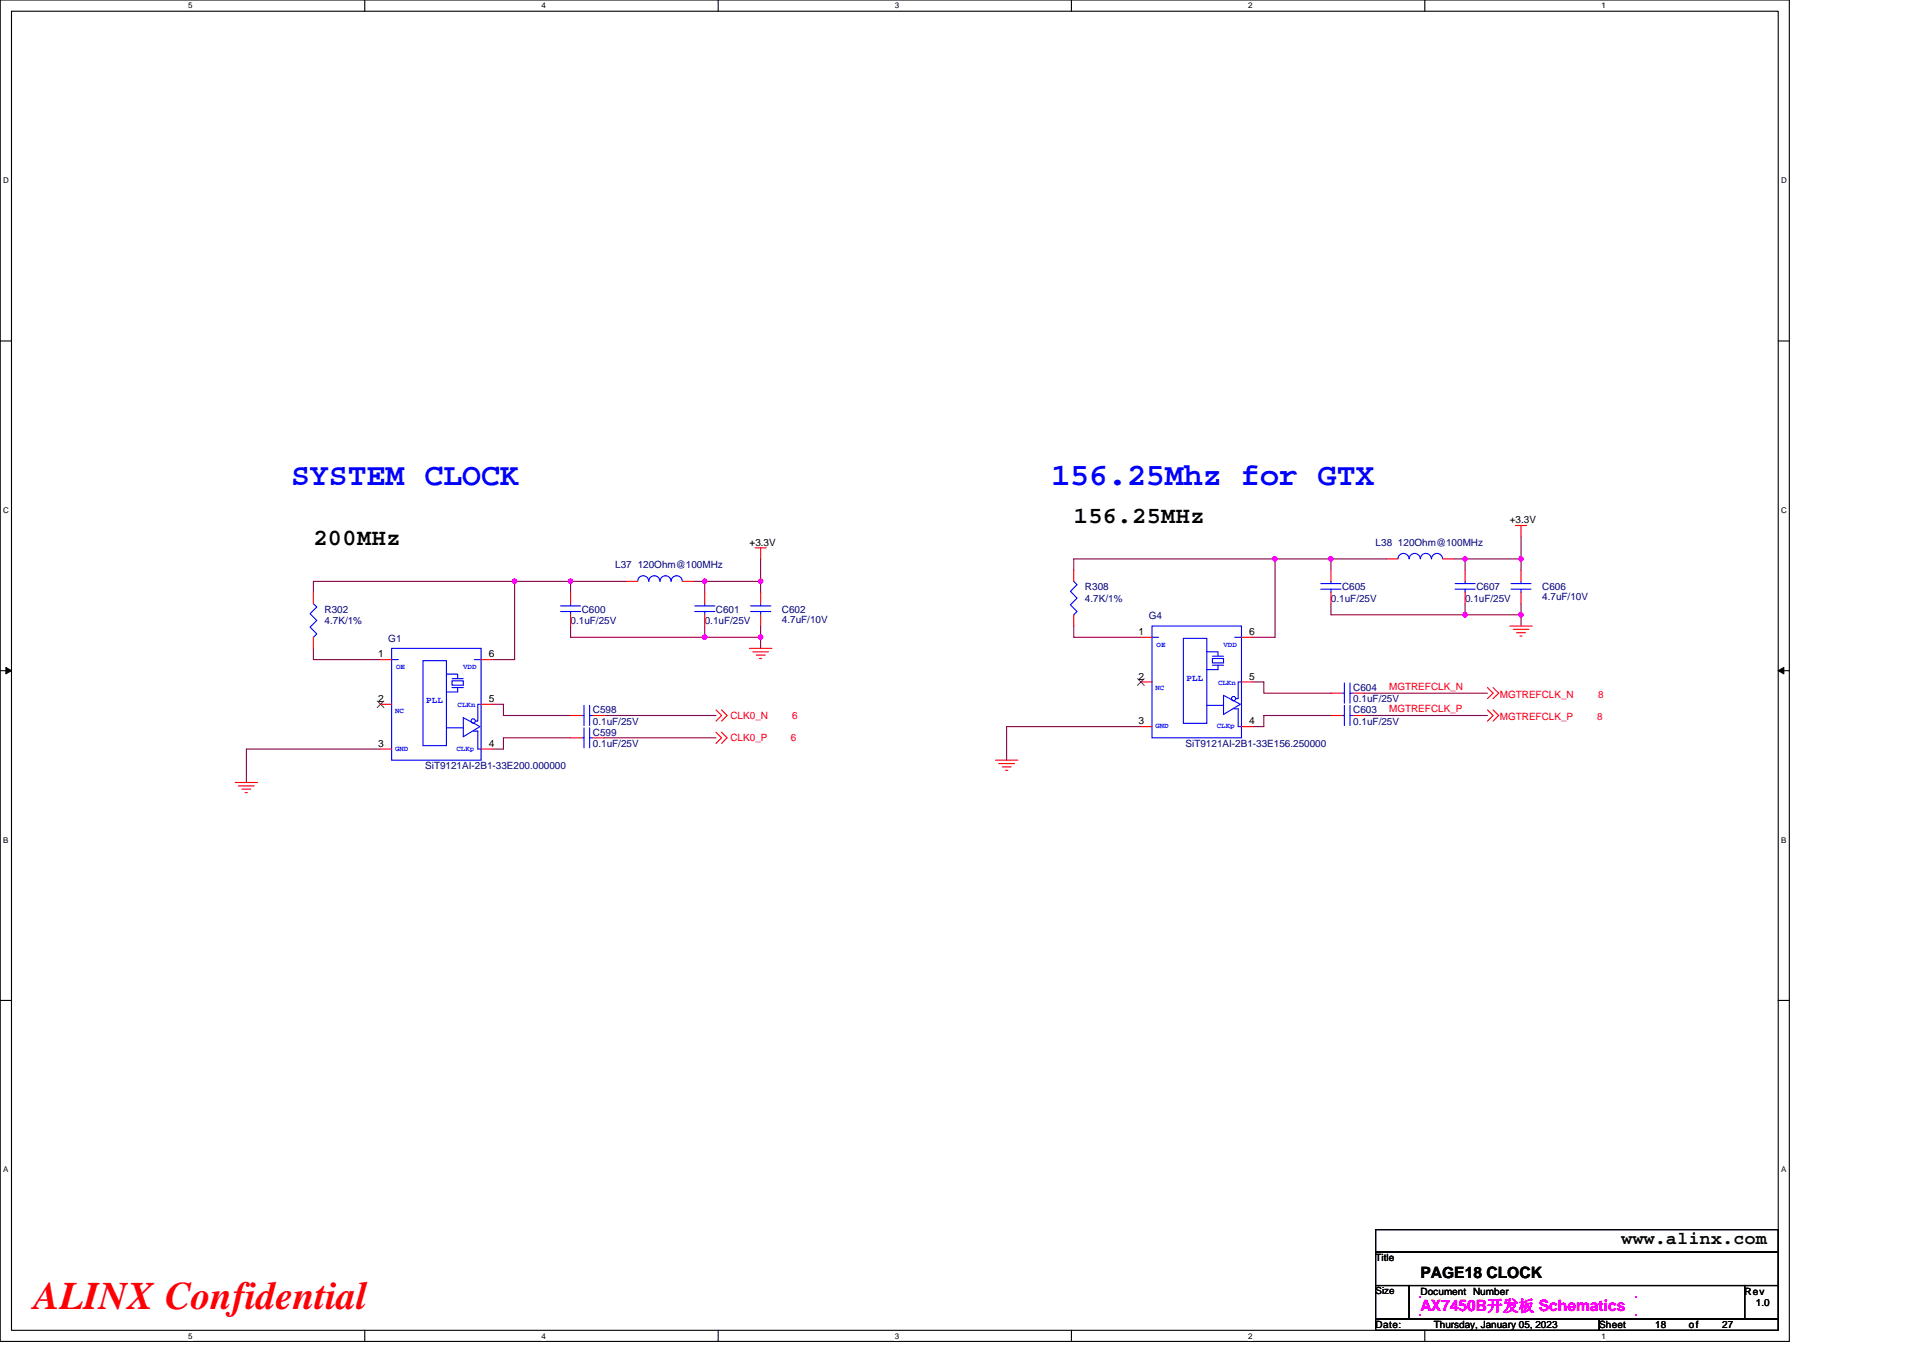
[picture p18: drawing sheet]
<svg xmlns="http://www.w3.org/2000/svg" width="297mm" height="210mm" viewBox="0 0 297 210" stroke-linecap="round" stroke-linejoin="round" font-family="sans-serif">
<defs><g id="words">
<text font-size="6" fill="#f00" x="5.2" y="202.3">ALINX Confidential</text>
<g font-size="4.9" fill="#00f">
<text x="45" y="74.9">SYSTEM CLOCK</text>
<text x="162.4" y="74.9">156.25Mhz for GTX</text>
</g>
<g font-size="3.6">
<text x="165.9" y="80.8">156.25MHz</text>
<text x="48.4" y="84.2">200MHz</text>
</g>
<text font-size="2.8" x="250.5" y="192.3">www.alinx.com</text>
<text font-size="2.4" x="219.4" y="197.4">PAGE18 CLOCK</text>
<text font-size="2.4" fill="#f0f" x="219.4" y="202.6">AX7450B开发板 Schematics</text>
<g font-size="1.5">
<text x="233.2" y="80.9">+3.3V</text>
<text x="115.8" y="84.3">+3.3V</text>
<text x="58.4" y="101.6">1</text>
<text x="75.5" y="101.6">6</text>
<text x="175.8" y="98.1">1</text>
<text x="193" y="98.1">6</text>
<text x="175.8" y="105">2</text>
<text x="193" y="105">5</text>
<text x="58.4" y="108.5">2</text>
<text x="75.5" y="108.5">5</text>
<text x="175.8" y="111.9">3</text>
<text x="193" y="111.9">4</text>
<text x="58.4" y="115.4">3</text>
<text x="75.5" y="115.4">4</text>
<text x="212.5" y="194.9">Title</text>
<text x="212.5" y="200">Size</text>
<text x="219.4" y="200">Document Number</text>
<text x="269.5" y="200">Rev</text>
<text x="271.2" y="201.8">1.0</text>
<text x="212.5" y="205.2">Date:</text>
<text x="221.5" y="205.2">Thursday, January 05, 2023</text>
<text x="247" y="205.2">Sheet</text>
<text x="255.7" y="205.2">18</text>
<text x="260.9" y="205.2">of</text>
<text x="266" y="205.2">27</text>
</g>
<g font-size="1.5" fill="#000080">
<text x="95" y="87.8">L37 120Ohm@100MHz</text>
<text x="212.5" y="84.3">L38 120Ohm@100MHz</text>
<text x="50.1" y="94.7">R302</text>
<text x="89.9" y="94.7">C600</text>
<text x="110.6" y="94.7">C601</text>
<text x="120.8" y="94.7">C602</text>
<text x="167.6" y="91.2">R308</text>
<text x="167.6" y="92.9">4.7K/1%</text>
<text x="177.4" y="95.7">G4</text>
<text x="205.6" y="92.9">0.1uF/25V</text>
<text x="207.3" y="91.2">C605</text>
<text x="226.3" y="92.9">0.1uF/25V</text>
<text x="228" y="91.2">C607</text>
<text x="238.2" y="91.2">C606</text>
<text x="238.2" y="92.8">4.7uF/10V</text>
<text x="50.1" y="96.4">4.7K/1%</text>
<text x="60" y="99.2">G1</text>
<text x="88.1" y="96.4">0.1uF/25V</text>
<text x="108.9" y="96.4">0.1uF/25V</text>
<text x="120.8" y="96.2">4.7uF/10V</text>
<text x="209" y="106.8">C604</text>
<text x="91.6" y="110.2">C598</text>
<text x="91.6" y="112">0.1uF/25V</text>
<text x="91.6" y="113.7">C599</text>
<text x="209" y="110.2">C603</text>
<text x="209" y="112">0.1uF/25V</text>
<text x="209" y="108.5">0.1uF/25V</text>
<text x="65.7" y="118.9">SiT9121AI-2B1-33E200.000000</text>
<text x="91.6" y="115.4">0.1uF/25V</text>
<text x="183.1" y="115.4">SiT9121AI-2B1-33E156.250000</text>
</g>
<g font-size="1.5" fill="#f00">
<text x="214.6" y="106.6">MGTREFCLK_N</text>
<text x="231.7" y="107.8">MGTREFCLK_N</text>
<text x="246.9" y="107.8">8</text>
<text x="112.8" y="111.1">CLK0_N</text>
<text x="122.3" y="111.1">6</text>
<text x="214.6" y="110">MGTREFCLK_P</text>
<text x="231.7" y="111.3">MGTREFCLK_P</text>
<text x="246.7" y="111.3">8</text>
<text x="112.8" y="114.5">CLK0_P</text>
<text x="122.2" y="114.5">6</text>
</g>
<g font-size="1.4" fill="#00f">
<text x="183.3" y="105.2">PLL</text>
<text x="65.8" y="108.6">PLL</text>
</g>
<g font-size="1.2">
<text x="29.1" y="1.3">5</text>
<text x="83.6" y="1.3">4</text>
<text x="138.2" y="1.3">3</text>
<text x="192.8" y="1.3">2</text>
<text x="247.4" y="1.3">1</text>
<text x=".5" y="28.3">D</text>
<text x="275.1" y="28.3">D</text>
<text x=".5" y="79.2">C</text>
<text x="275.1" y="79.2">C</text>
<text x=".5" y="130.2">B</text>
<text x="275.1" y="130.2">B</text>
<text x=".5" y="181.1">A</text>
<text x="275.1" y="181.1">A</text>
<text x="29.1" y="206.8">5</text>
<text x="83.6" y="206.8">4</text>
<text x="138.2" y="206.8">3</text>
<text x="192.8" y="206.8">2</text>
<text x="247.4" y="206.8">1</text>
</g>
<g font-size="1.1" fill="#00f">
<text x="178.6" y="99.9">OE</text>
<text x="189" y="99.9">VDD</text>
<text x="61.2" y="103.4">OE</text>
<text x="71.6" y="103.4">VDD</text>
<text x="178.5" y="106.6">NC</text>
<text x="188.1" y="105.8">CLKn</text>
<text x="61" y="110.1">NC</text>
<text x="70.7" y="109.2">CLKn</text>
<text x="178.5" y="112.5">GND</text>
<text x="188" y="112.5">CLKp</text>
<text x="61" y="116">GND</text>
<text x="70.5" y="116">CLKp</text>
</g>
</g></defs>
<path d="M0 0h276.4v207.3h-276.4zM1.8 1.7h272.9v203.8h-272.9z" fill="none" stroke="#000" stroke-width=".17"/>
<g fill="#fff">
<path d="M29.1 .2h.6v1.4h-.6z"/>
<path d="M29.1 205.7h.6v1.4h-.6z"/>
</g>
<path d="M56.3 0v1.7M56.3 205.5v1.8" fill="none" stroke="#000" stroke-width=".17"/>
<g fill="#fff">
<path d="M83.6 .2h.7v1.4h-.7z"/>
<path d="M83.6 205.7h.7v1.4h-.7z"/>
</g>
<path d="M110.9 0v1.7M110.9 205.5v1.8" fill="none" stroke="#000" stroke-width=".17"/>
<g fill="#fff">
<path d="M138.2 .2h.7v1.4h-.7z"/>
<path d="M138.2 205.7h.7v1.4h-.7z"/>
</g>
<path d="M165.5 0v1.7M165.5 205.5v1.8" fill="none" stroke="#000" stroke-width=".17"/>
<g fill="#fff">
<path d="M192.8 .2h.6v1.4h-.6z"/>
<path d="M192.8 205.7h.6v1.4h-.6z"/>
</g>
<path d="M220.1 0v1.7M220.1 205.5v1.8" fill="none" stroke="#000" stroke-width=".17"/>
<g fill="#fff">
<path d="M247.4 .2h.6v1.4h-.6z"/>
<path d="M247.4 205.7h.6v1.4h-.6z"/>
<path d="M.5 27.2h.8v1.4h-.8z"/>
<path d="M275.1 27.2h.9v1.4h-.9z"/>
<path d="M.5 78.1h.8v1.4h-.8z"/>
<path d="M275.1 78.1h.9v1.4h-.9z"/>
</g>
<path d="M0 52.7h1.8M274.7 52.7h1.7" fill="none" stroke="#000" stroke-width=".17"/>
<g fill="#fff">
<path d="M.5 129.1h.8v1.4h-.8z"/>
<path d="M275.1 129.1h.8v1.4h-.8z"/>
</g>
<path d="M0 103.6h1.8M274.7 103.6h1.7" fill="none" stroke="#000" stroke-width=".17"/>
<path d="M.9 103.1l.9 .5-.9 .5zM274.7 103.6l.8-.5v1z" fill="#000" stroke="#000" stroke-width=".15"/>
<g fill="#fff">
<path d="M.5 180h.8v1.4h-.8z"/>
<path d="M275.1 180h.8v1.4h-.8z"/>
</g>
<path d="M0 154.6h1.8M274.7 154.6h1.7M212.5 190h62.2v3.5h-62.2zM212.5 193.5h62.2v5.1h-62.2zM212.5 198.6h5.2v5.2h-5.2zM217.7 198.6h51.8v5.2h-51.8zM269.5 198.6h5.2v5.2h-5.2zM212.5 203.8h34.5v1.7h-34.5zM247 203.8h27.7v1.7h-27.7z" fill="none" stroke="#000" stroke-width=".17"/>
<g fill="none" stroke="#800040" stroke-width=".17">
<path d="M79.5 89.8h8.6M79.5 89.8v12.1h-3.5M79.5 89.8h-31.1v1.7M88.1 96.7v1.8h20.8M88.1 89.8v1.7M88.1 89.8h8.7M107.1 89.8h1.8M108.9 89.8h8.6v1.7M108.9 89.8v1.7M108.9 96.7v1.8h8.6M117.5 86.4v3.4M117.5 96.7v1.8"/>
<path d="M117.5 98.5v1.7M165.9 96.7v1.8h10.3M197 86.4h8.6M197 86.4v12.1h-3.5M197 86.4h-31.1v1.7M205.6 86.4h8.6M205.6 86.4v1.7M205.6 93.3v1.7h20.7M224.6 86.4h1.7M226.3 86.4h8.6M226.3 95h8.6M226.3 86.4v1.7"/>
<path d="M226.3 93.3v1.7M234.9 82.9v3.5M234.9 93.3v1.7M234.9 95v1.7M234.9 86.4v1.7M48.4 100.2v1.7h10.4M58.8 115.7h-20.7v5.2M76 108.8h1.8v1.8h10.3M88.1 114h-10.3v1.7h-1.8M93.3 114h17.3M93.3 110.6h17.3M176.2 112.3h-20.7v5.2"/>
<path d="M193.5 105.4h1.7v1.7h10.4M205.6 110.6h-10.4v1.7h-1.7M210.8 107.1h19M210.8 110.6h19"/>
</g>
<g fill="#f0f" stroke="#f0f" stroke-width=".17">
<circle cx="117.5" cy="89.8" r=".34"/>
<circle cx="108.9" cy="89.8" r=".34"/>
<circle cx="117.5" cy="98.4" r=".34"/>
<circle cx="108.9" cy="98.4" r=".34"/>
<circle cx="88.1" cy="89.8" r=".34"/>
<circle cx="79.5" cy="89.8" r=".34"/>
<circle cx="234.9" cy="86.4" r=".34"/>
<circle cx="234.9" cy="95" r=".34"/>
<circle cx="205.6" cy="86.4" r=".34"/>
<circle cx="226.3" cy="95" r=".34"/>
<circle cx="196.9" cy="86.4" r=".34"/>
<circle cx="226.3" cy="86.4" r=".34"/>
</g>
<g fill="none" stroke="#f00" stroke-width=".17">
<path d="M116.6 84.6h1.8M117.5 84.6v1.8M233.2 96.7h3.5M233.7 97.2h2.5M234.1 81.2h1.7M234.2 97.8h1.4M234.8 98.3h.3M234.9 81.2v1.7M110.6 113.1l.9 .9-.9 .9M110.6 109.7l.9 .9-.9 .8M111.5 113.1l.8 .9-.8 .9M111.5 109.7l.8 .9-.8 .8"/>
<path d="M115.8 100.2h3.4M116.3 100.7h2.4M116.8 101.2h1.4M117.3 101.7h.4M153.8 117.5h3.4M154.3 118h2.4M154.8 118.5h1.4M155.3 119h.4M229.8 109.7l.8 .9-.8 .8M229.8 106.2l.8 .9-.8 .9M230.6 109.7l.9 .9-.9 .8M230.6 106.2l.9 .9-.9 .9"/>
<path d="M36.3 120.9h3.5M36.8 121.4h2.5M37.4 121.9h1.3M37.9 122.5h.3"/>
</g>
<g fill="#f0f">
<path d="M219.3 200.3h.2v.1h-.2z"/>
<path d="M252.6 200.3h.2v.1h-.2z"/>
<path d="M252.6 203.1h.2v.1h-.2z"/>
<path d="M219.3 203.1h.2v.1h-.2z"/>
</g>
<path d="M212.5 190h62.2v3.5h-62.2zM212.5 193.5h62.2v5.1h-62.2zM212.5 198.6h5.2v5.2h-5.2zM217.7 198.6h51.8v5.2h-51.8zM269.5 198.6h5.2v5.2h-5.2zM212.5 203.8h34.5v1.7h-34.5zM247 203.8h27.7v1.7h-27.7z" fill="none" stroke="#000" stroke-width=".17"/>
<g fill="#f0f">
<path d="M219.3 200.3h.2v.1h-.2z"/>
<path d="M252.6 200.3h.2v.1h-.2z"/>
<path d="M252.6 203.1h.2v.1h-.2z"/>
<path d="M219.3 203.1h.2v.1h-.2z"/>
</g>
<path d="M212.5 190h62.2v3.5h-62.2zM212.5 193.5h62.2v5.1h-62.2zM212.5 198.6h5.2v5.2h-5.2zM217.7 198.6h51.8v5.2h-51.8zM269.5 198.6h5.2v5.2h-5.2zM212.5 203.8h34.5v1.7h-34.5zM247 203.8h27.7v1.7h-27.7z" fill="none" stroke="#000" stroke-width=".17"/>
<g fill="#f0f">
<path d="M219.3 200.3h.2v.1h-.2z"/>
<path d="M252.6 200.3h.2v.1h-.2z"/>
<path d="M252.6 203.1h.2v.1h-.2z"/>
<path d="M219.3 203.1h.2v.1h-.2z"/>
</g>
<g fill="none" stroke="#00f" stroke-width=".17">
<path d="M48.4 93.3l.5 .5-1 1 1 1.1-1 1 1 1-.5 .6M86.6 94.5h3.1M86.6 93.6h3.1M88.1 93.3v.3M88.1 94.5v.5M103.6 89.8a.86 .86 0 0 0-.8-.8 .86 .86 0 0 0-.9 .8 .87 .87 0 0 0-.8-.8 .87 .87 0 0 0-.9 .8 .85 .85 0 0 0-.8-.8 .85 .85 0 0 0-.9 .8M105.4 89.8a.86 .86 0 0 0-.9-.8 .86 .86 0 0 0-.8 .8M107.3 94.5h3.1M107.3 93.6h3.1M108.9 93.3v.3M108.9 94.5v.5M115.9 94.5h3.2"/>
<path d="M115.9 93.6h3.2M117.5 93.3v.3M117.5 94.5v.5M165.9 89.8l.5 .5-1 1.1 1 1-1 1.1 1 1-.5 .5M177.9 98.5h1.1M177.9 96.7h13.9v17.3h-13.9zM182.8 98.6h3.6v13.2h-3.6zM190.7 98.5h1.1M204 91h3.1M204 90.2h3.1M205.6 89.8v.4M205.6 91v.5"/>
<path d="M217.7 86.3a.86 .86 0 0 0-.9-.8 .86 .86 0 0 0-.9 .8M219.4 86.3a.86 .86 0 0 0-.9-.8 .86 .86 0 0 0-.8 .8M222.8 86.3a.87 .87 0 0 0-.8-.8 .87 .87 0 0 0-.9 .8 .85 .85 0 0 0-.8-.8 .85 .85 0 0 0-.9 .8M224.8 91h3.1M224.8 90.2h3.1M226.3 89.8v.4M226.3 91v.5M233.4 91h3.1M233.4 90.2h3.1M234.9 89.8v.4M234.9 91v.5M60.5 101.9h1"/>
<path d="M60.5 100.2h13.8v17.3h-13.8zM65.3 102.1h3.7v13.1h-3.7zM69 104.2h1.7v.7M69 112.5h2.6M69.8 105.2h1.8v.7h-1.8zM69.8 104.9h1.8M69.8 106.2h1.8M70.7 106.2v.7h-1.7M71.6 110.9l2.5 1.4-2.5 1.5zM73.1 113h.7v2.7h.5M73.3 101.9h1M74.3 108.8h-.5v2.6h-.4"/>
<path d="M89.9 110.6h.3M89.9 114h.3M90.2 109v3.1M90.2 112.5v3M91.1 109v3.1M91.1 112.5v3M91.1 110.6h.5M91.1 114h.5M186.4 100.7h1.7v.7M186.4 109h2.6M187.3 101.7h1.7v.7h-1.7zM187.3 101.4h1.7"/>
<path d="M187.3 102.8h1.7M188.1 102.8v.7h-1.7M189 107.4l2.6 1.4-2.6 1.6zM190.6 109.5h.7v2.8h.5M191.8 105.4h-.5v2.5h-.4M207.3 110.6h.4M207.3 107.1h.4M207.7 109v3.1M207.7 105.5v3.1M208.5 109v3.1M208.5 105.5v3.1M208.5 110.6h.5"/>
<path d="M208.5 107.1h.5"/>
<circle cx="73.1" cy="111.4" r=".34"/>
<circle cx="190.5" cy="107.9" r=".34"/>
</g>
<g fill="none" stroke="#f00" stroke-width=".17">
<path d="M48.4 91.5v1.8M48.4 98.5v1.7M88.1 91.5v1.8M88.1 95v1.7M96.8 89.8h1.7M105.4 89.8h1.7M108.9 91.5v1.8M108.9 95v1.7M117.5 91.5v1.8M117.5 95v1.7M165.9 88.1v1.7M165.9 95v1.7"/>
<path d="M176.2 98.5h1.7M191.8 98.5h1.7M205.6 88.1v1.7M205.6 91.5v1.8M214.2 86.4h1.7M222.9 86.4h1.7M226.3 88.1v1.7M226.3 91.5v1.8M234.9 88.1v1.7M234.9 91.5v1.8M58.8 101.9h1.7M58.8 108.8h1.7"/>
<path d="M58.8 115.7h1.7M74.3 115.7h1.7M74.3 108.8h1.7M74.3 101.9h1.7M88.1 110.6h1.8M88.1 114h1.8M91.6 110.6h1.7M91.6 114h1.7M176.2 105.4h1.7M176.2 112.3h1.7M191.8 112.3h1.7M191.8 105.4h1.7"/>
<path d="M205.6 110.6h1.7M205.6 107.1h1.7M209 110.6h1.8M209 107.1h1.8"/>
</g>
<path d="M58.3 108.3l1 1M59.3 108.3l-1.1 1M175.7 104.9l1.1 1M176.7 104.9l-1 1" fill="none" stroke="#804000" stroke-width=".15"/>
<g fill="#f0f" stroke="#f0f" stroke-width=".17">
<circle cx="117.5" cy="89.8" r=".34"/>
<circle cx="108.9" cy="89.8" r=".34"/>
<circle cx="117.5" cy="98.4" r=".34"/>
<circle cx="108.9" cy="98.4" r=".34"/>
<circle cx="88.1" cy="89.8" r=".34"/>
<circle cx="79.5" cy="89.8" r=".34"/>
<circle cx="234.9" cy="86.4" r=".34"/>
<circle cx="234.9" cy="95" r=".34"/>
<circle cx="205.6" cy="86.4" r=".34"/>
<circle cx="226.3" cy="95" r=".34"/>
<circle cx="196.9" cy="86.4" r=".34"/>
<circle cx="226.3" cy="86.4" r=".34"/>
</g>
<use href="#words"/>
</svg>
